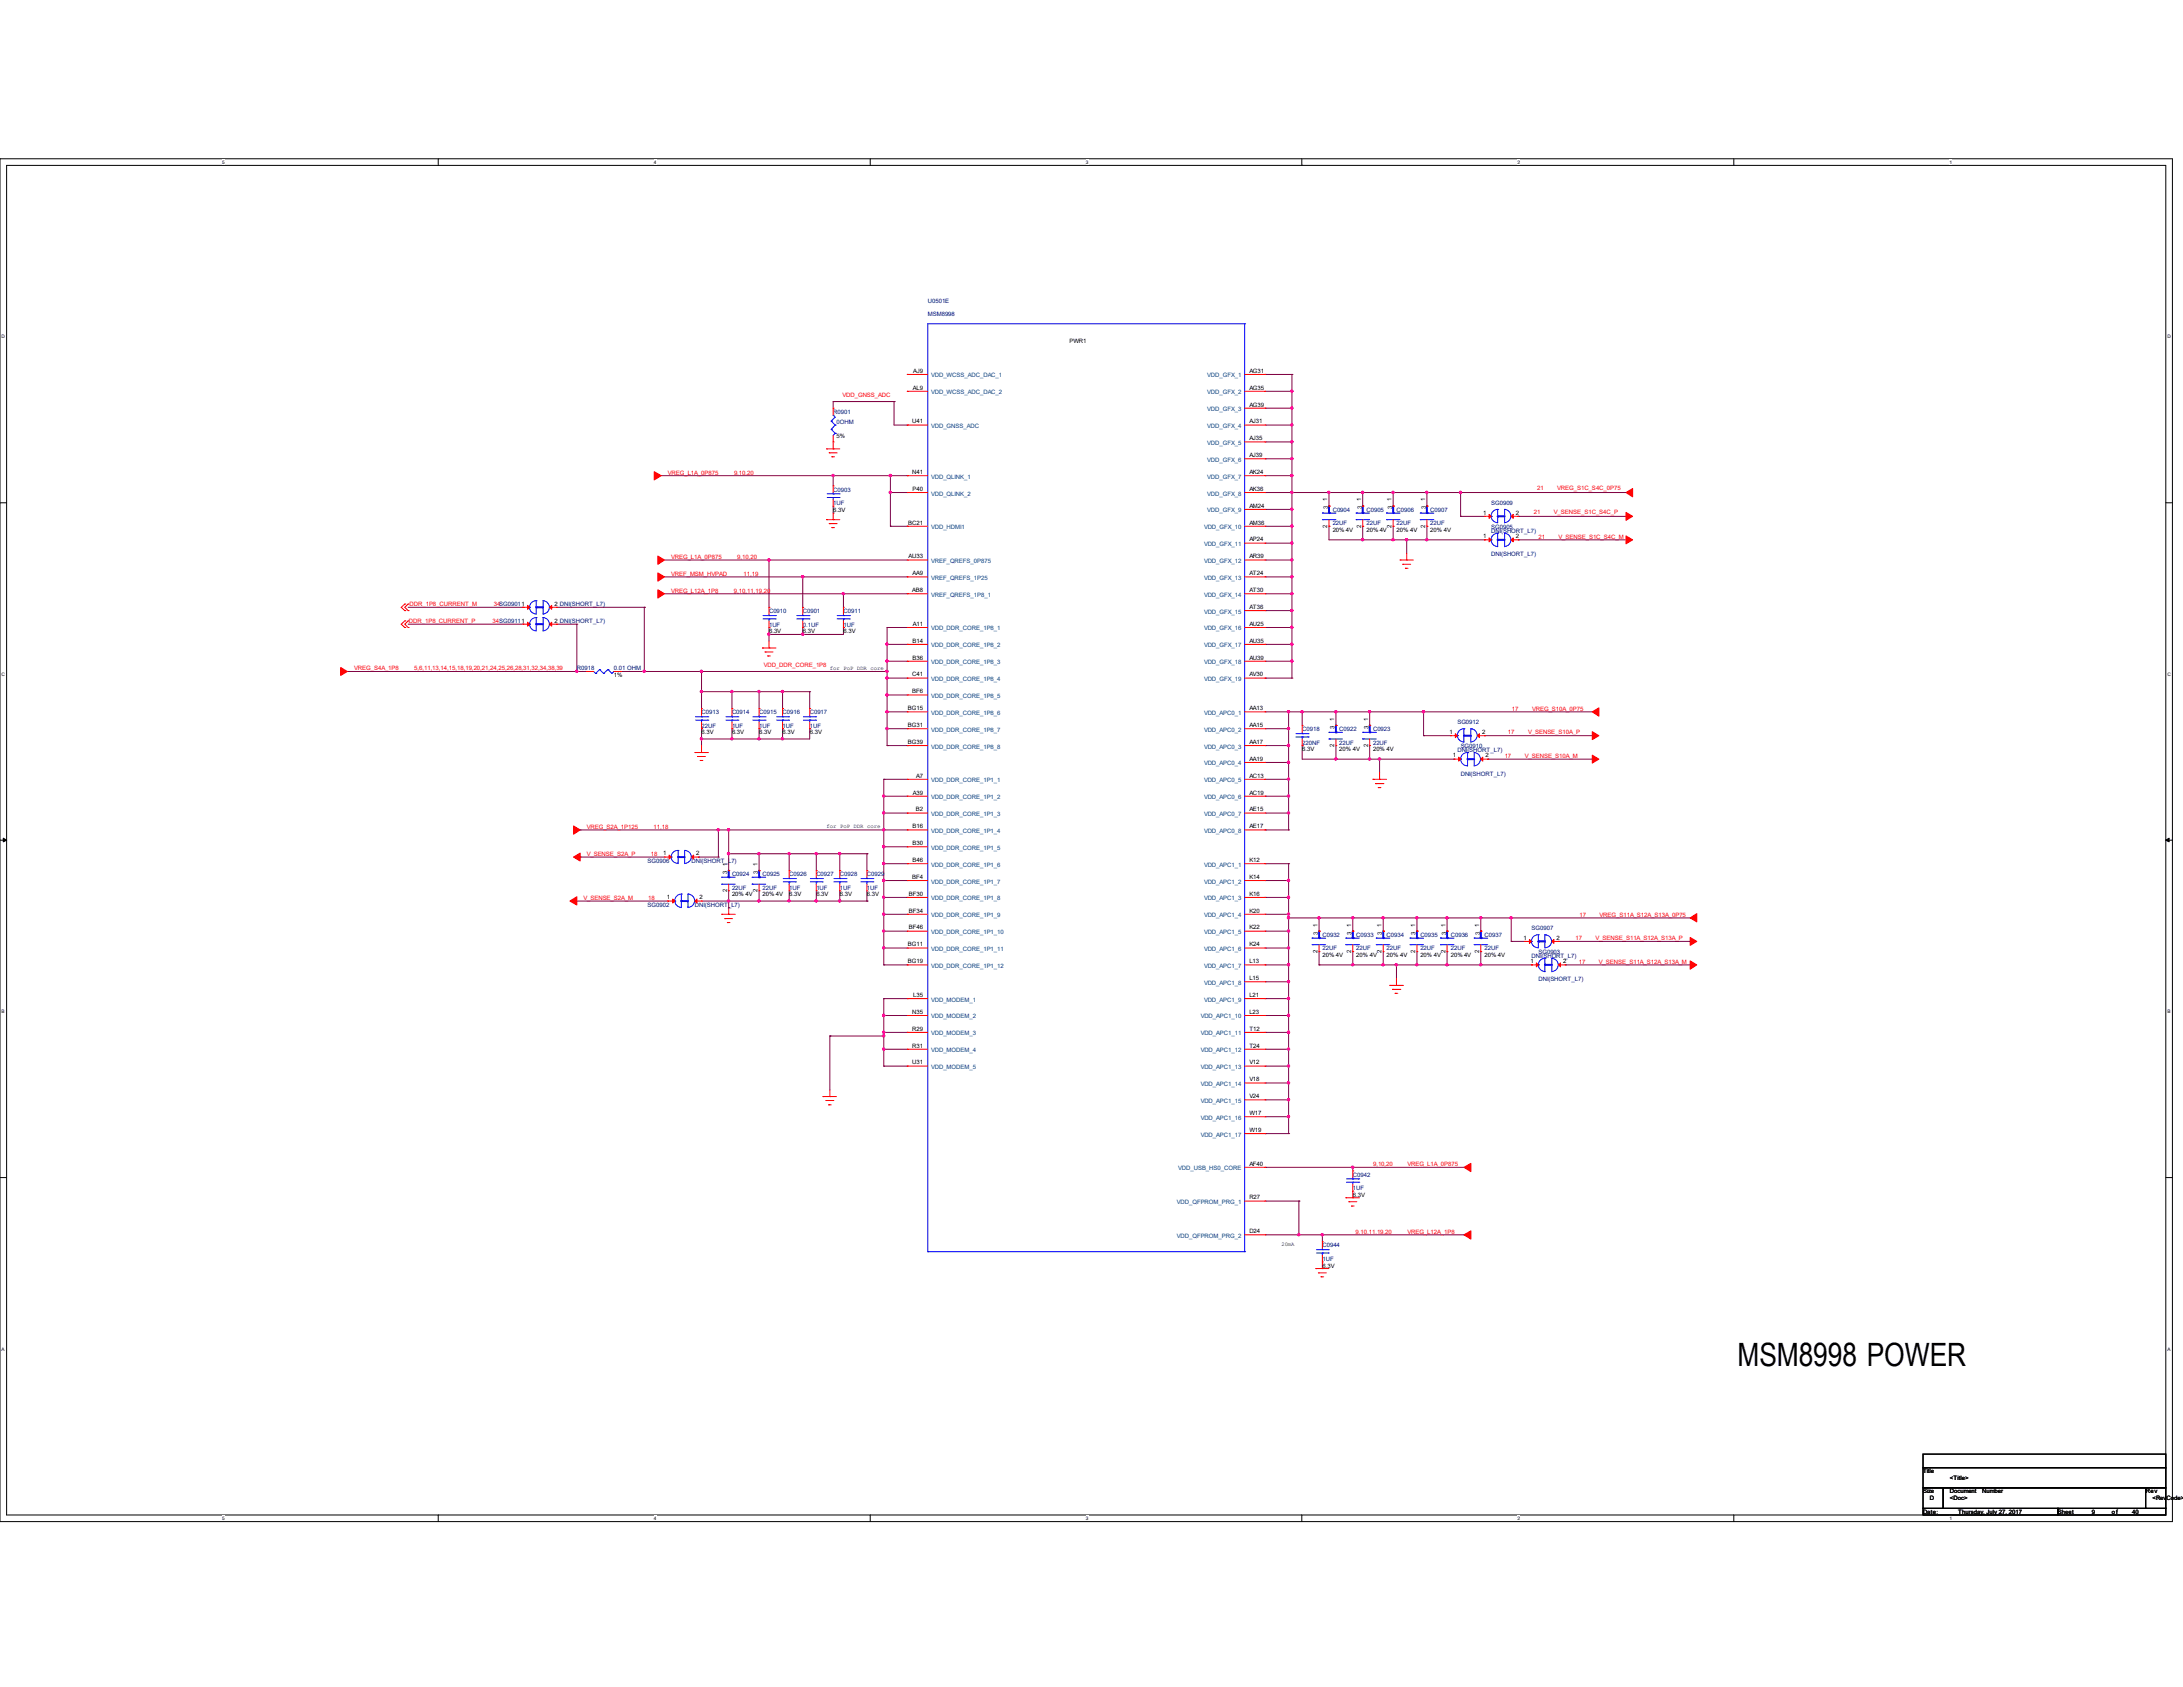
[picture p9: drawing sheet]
<svg xmlns="http://www.w3.org/2000/svg" width="279mm" height="216mm" viewBox="0 0 279 216" stroke-linecap="round" stroke-linejoin="round" font-family="sans-serif">
<defs><g id="words">
<text font-size="4.1" x="222.4" y="174.9">MSM8998 POWER</text>
<g font-size=".8" fill="#000080">
<text x="118.8" y="38.7">U0501E</text>
<text x="118.8" y="40.5">MSM8998</text>
<text x="106.6" y="53">R0901</text>
<text x="107.1" y="54.3">0OHM</text>
<text x="106.6" y="62.9">C0903</text>
<text x="106.6" y="64.6">1UF</text>
<text x="170.6" y="65.5">C0904</text>
<text x="174.9" y="65.5">C0905</text>
<text x="178.7" y="65.5">C0906</text>
<text x="183.1" y="65.5">C0907</text>
<text x="190.8" y="64.6">SG0909</text>
<text x="170.6" y="67.2">22UF</text>
<text x="174.9" y="67.2">22UF</text>
<text x="178.7" y="67.2">22UF</text>
<text x="183.1" y="67.2">22UF</text>
<text x="190.8" y="68.2">DNI(SHORT_L7)</text>
<text x="190.8" y="67.6">SG0905</text>
<text x="190.8" y="71.2">DNI(SHORT_L7)</text>
<text x="98.4" y="78.4">C0910</text>
<text x="98.4" y="80.2">1UF</text>
<text x="102.7" y="78.4">C0901</text>
<text x="102.7" y="80.2">0.1UF</text>
<text x="108" y="78.4">C0911</text>
<text x="108" y="80.2">1UF</text>
<text x="73.8" y="85.8">R0918</text>
<text x="78.6" y="85.8">0.01 OHM</text>
<text x="89.8" y="91.4">C0913</text>
<text x="89.8" y="93.1">22UF</text>
<text x="93.7" y="91.4">C0914</text>
<text x="93.7" y="93.1">1UF</text>
<text x="97.2" y="91.4">C0915</text>
<text x="97.2" y="93.1">1UF</text>
<text x="100.2" y="91.4">C0916</text>
<text x="100.2" y="93.1">1UF</text>
<text x="103.6" y="91.4">C0917</text>
<text x="103.6" y="93.1">1UF</text>
<text x="166.7" y="93.6">C0918</text>
<text x="166.7" y="95.3">220NF</text>
<text x="171.4" y="93.6">C0922</text>
<text x="171.4" y="95.3">22UF</text>
<text x="175.7" y="93.6">C0923</text>
<text x="175.7" y="95.3">22UF</text>
<text x="186.5" y="92.7">SG0912</text>
<text x="187" y="95.7">SG0910</text>
<text x="186.5" y="96.2">DNI(SHORT_L7)</text>
<text x="187" y="99.3">DNI(SHORT_L7)</text>
<text x="82.9" y="110.4">SG0906</text>
<text x="88.5" y="110.4">DNI(SHORT_L7)</text>
<text x="93.7" y="112.1">C0924</text>
<text x="93.7" y="113.9">22UF</text>
<text x="97.6" y="112.1">C0925</text>
<text x="97.6" y="113.9">22UF</text>
<text x="101" y="112.1">C0926</text>
<text x="101" y="113.9">1UF</text>
<text x="104.5" y="112.1">C0927</text>
<text x="104.5" y="113.9">1UF</text>
<text x="107.5" y="112.1">C0928</text>
<text x="107.5" y="113.9">1UF</text>
<text x="111" y="112.1">C0929</text>
<text x="111" y="113.9">1UF</text>
<text x="82.9" y="116">SG0902</text>
<text x="88.9" y="116">DNI(SHORT_L7)</text>
<text x="169.3" y="119.9">C0932</text>
<text x="173.6" y="119.9">C0933</text>
<text x="177.5" y="119.9">C0934</text>
<text x="181.8" y="119.9">C0935</text>
<text x="185.7" y="119.9">C0936</text>
<text x="190" y="119.9">C0937</text>
<text x="196" y="119">SG0907</text>
<text x="169.3" y="121.6">22UF</text>
<text x="173.6" y="121.6">22UF</text>
<text x="177.5" y="121.6">22UF</text>
<text x="181.8" y="121.6">22UF</text>
<text x="185.7" y="121.6">22UF</text>
<text x="190" y="121.6">22UF</text>
<text x="196" y="122.6">DNI(SHORT_L7)</text>
<text x="196.9" y="122">SG0903</text>
<text x="196.9" y="125.6">DNI(SHORT_L7)</text>
<text x="173.2" y="150.6">C0942</text>
<text x="173.2" y="152.3">1UF</text>
<text x="169.3" y="159.6">C0944</text>
<text x="169.3" y="161.4">1UF</text>
</g>
<g font-size=".8">
<text x="116.9" y="47.7">AJ9</text>
<text x="136.9" y="43.9">PWR1</text>
<text x="159.9" y="47.7">AG31</text>
<text x="116.8" y="49.9">AL9</text>
<text x="159.9" y="49.9">AG35</text>
<text x="159.9" y="52">AG39</text>
<text x="107.1" y="56">5%</text>
<text x="116.8" y="54.2">U41</text>
<text x="159.9" y="54.2">AJ31</text>
<text x="159.9" y="56.3">AJ35</text>
<text x="159.9" y="58.5">AJ39</text>
<text x="106.6" y="65.5">6.3V</text>
<text x="116.8" y="60.7">N41</text>
<text x="116.8" y="62.8">P40</text>
<text x="159.9" y="60.7">AK24</text>
<text x="159.9" y="62.8">AK36</text>
<text x="159.9" y="65">AM24</text>
<text x="169.9" y="64.2" transform="rotate(-90 169.9 64.2)">1</text>
<text x="170" y="65.2" transform="rotate(-90 170 65.2)">3</text>
<text x="174.2" y="64.2" transform="rotate(-90 174.2 64.2)">1</text>
<text x="174.3" y="65.2" transform="rotate(-90 174.3 65.2)">3</text>
<text x="178.1" y="64.2" transform="rotate(-90 178.1 64.2)">1</text>
<text x="178.2" y="65.2" transform="rotate(-90 178.2 65.2)">3</text>
<text x="182.4" y="64.2" transform="rotate(-90 182.4 64.2)">1</text>
<text x="182.5" y="65.2" transform="rotate(-90 182.5 65.2)">3</text>
<text x="189.8" y="65.9">1</text>
<text x="194" y="65.9">2</text>
<text x="116.3" y="67.1">BC21</text>
<text x="116.3" y="71.5">AU33</text>
<text x="159.9" y="67.1">AM36</text>
<text x="159.9" y="69.3">AP24</text>
<text x="159.9" y="71.5">AR39</text>
<text x="169.9" y="67.5" transform="rotate(-90 169.9 67.5)">2</text>
<text x="170.6" y="68.1">20% 4V</text>
<text x="174.2" y="67.5" transform="rotate(-90 174.2 67.5)">2</text>
<text x="174.9" y="68.1">20% 4V</text>
<text x="178.1" y="67.5" transform="rotate(-90 178.1 67.5)">2</text>
<text x="178.7" y="68.1">20% 4V</text>
<text x="182.4" y="67.5" transform="rotate(-90 182.4 67.5)">2</text>
<text x="183.1" y="68.1">20% 4V</text>
<text x="189.8" y="68.9">1</text>
<text x="194" y="68.9">2</text>
<text x="71" y="77.5">2 DNI(SHORT_L7)</text>
<text x="116.8" y="75.8">AB8</text>
<text x="116.8" y="73.6">AA9</text>
<text x="159.9" y="73.6">AT24</text>
<text x="159.9" y="75.8">AT30</text>
<text x="159.9" y="77.9">AT36</text>
<text x="71" y="79.7">2 DNI(SHORT_L7)</text>
<text x="98.4" y="81">6.3V</text>
<text x="102.7" y="81">6.3V</text>
<text x="108" y="81">6.3V</text>
<text x="116.8" y="82.3">B14</text>
<text x="116.8" y="80.1">A11</text>
<text x="159.9" y="80.1">AU25</text>
<text x="159.9" y="82.3">AU35</text>
<text x="78.6" y="86.7">1%</text>
<text x="116.8" y="86.6">C41</text>
<text x="116.8" y="88.7">BF6</text>
<text x="116.8" y="84.4">B36</text>
<text x="159.9" y="84.4">AU39</text>
<text x="159.9" y="86.6">AV30</text>
<text x="89.8" y="94">6.3V</text>
<text x="93.7" y="94">6.3V</text>
<text x="97.2" y="94">6.3V</text>
<text x="100.2" y="94">6.3V</text>
<text x="103.6" y="94">6.3V</text>
<text x="116.2" y="90.9">BG15</text>
<text x="116.2" y="93">BG31</text>
<text x="116.2" y="95.2">BG39</text>
<text x="159.9" y="90.9">AA13</text>
<text x="159.9" y="93">AA15</text>
<text x="159.9" y="95.2">AA17</text>
<text x="170.8" y="95.6" transform="rotate(-90 170.8 95.6)">2</text>
<text x="170.8" y="92.2" transform="rotate(-90 170.8 92.2)">1</text>
<text x="170.8" y="93.3" transform="rotate(-90 170.8 93.3)">3</text>
<text x="175.1" y="95.6" transform="rotate(-90 175.1 95.6)">2</text>
<text x="175.1" y="92.2" transform="rotate(-90 175.1 92.2)">1</text>
<text x="175.1" y="93.3" transform="rotate(-90 175.1 93.3)">3</text>
<text x="185.5" y="93.9">1</text>
<text x="189.7" y="93.9">2</text>
<text x="116.8" y="101.7">A39</text>
<text x="117.3" y="99.5">A7</text>
<text x="159.9" y="97.4">AA19</text>
<text x="159.9" y="99.5">AC13</text>
<text x="159.9" y="101.7">AC19</text>
<text x="166.7" y="96.1">6.3V</text>
<text x="171.4" y="96.1">20% 4V</text>
<text x="175.7" y="96.1">20% 4V</text>
<text x="185.9" y="96.9">1</text>
<text x="190.1" y="96.9">2</text>
<text x="116.8" y="106">B16</text>
<text x="117.2" y="103.8">B2</text>
<text x="159.9" y="103.8">AE15</text>
<text x="159.9" y="106">AE17</text>
<text x="84.9" y="109.5">1</text>
<text x="89.1" y="109.5">2</text>
<text x="93" y="110.8" transform="rotate(-90 93 110.8)">1</text>
<text x="93.1" y="111.9" transform="rotate(-90 93.1 111.9)">3</text>
<text x="96.9" y="110.8" transform="rotate(-90 96.9 110.8)">1</text>
<text x="97" y="111.9" transform="rotate(-90 97 111.9)">3</text>
<text x="116.8" y="112.5">BF4</text>
<text x="116.8" y="108.2">B30</text>
<text x="116.8" y="110.3">B46</text>
<text x="159.9" y="110.3">K12</text>
<text x="159.9" y="112.5">K14</text>
<text x="85.3" y="115.1">1</text>
<text x="89.5" y="115.1">2</text>
<text x="93" y="114.2" transform="rotate(-90 93 114.2)">2</text>
<text x="93.7" y="114.7">20% 4V</text>
<text x="96.9" y="114.2" transform="rotate(-90 96.9 114.2)">2</text>
<text x="97.6" y="114.7">20% 4V</text>
<text x="101" y="114.7">6.3V</text>
<text x="104.5" y="114.7">6.3V</text>
<text x="107.5" y="114.7">6.3V</text>
<text x="111" y="114.7">6.3V</text>
<text x="116.3" y="114.6">BF30</text>
<text x="116.3" y="116.8">BF34</text>
<text x="116.3" y="119">BF46</text>
<text x="159.9" y="114.6">K16</text>
<text x="159.9" y="116.8">K20</text>
<text x="159.9" y="119">K22</text>
<text x="168.6" y="118.6" transform="rotate(-90 168.6 118.6)">1</text>
<text x="168.7" y="119.6" transform="rotate(-90 168.7 119.6)">3</text>
<text x="172.9" y="118.6" transform="rotate(-90 172.9 118.6)">1</text>
<text x="173" y="119.6" transform="rotate(-90 173 119.6)">3</text>
<text x="176.8" y="118.6" transform="rotate(-90 176.8 118.6)">1</text>
<text x="176.9" y="119.6" transform="rotate(-90 176.9 119.6)">3</text>
<text x="181.1" y="118.6" transform="rotate(-90 181.1 118.6)">1</text>
<text x="181.2" y="119.6" transform="rotate(-90 181.2 119.6)">3</text>
<text x="185" y="118.6" transform="rotate(-90 185 118.6)">1</text>
<text x="185.1" y="119.6" transform="rotate(-90 185.1 119.6)">3</text>
<text x="189.3" y="118.6" transform="rotate(-90 189.3 118.6)">1</text>
<text x="189.4" y="119.6" transform="rotate(-90 189.4 119.6)">3</text>
<text x="116.2" y="121.1">BG11</text>
<text x="116.2" y="123.3">BG19</text>
<text x="159.9" y="121.1">K24</text>
<text x="159.9" y="123.3">L13</text>
<text x="159.9" y="125.4">L15</text>
<text x="168.6" y="121.9" transform="rotate(-90 168.6 121.9)">2</text>
<text x="169.3" y="122.5">20% 4V</text>
<text x="172.9" y="121.9" transform="rotate(-90 172.9 121.9)">2</text>
<text x="173.6" y="122.5">20% 4V</text>
<text x="176.8" y="121.9" transform="rotate(-90 176.8 121.9)">2</text>
<text x="177.5" y="122.5">20% 4V</text>
<text x="181.1" y="121.9" transform="rotate(-90 181.1 121.9)">2</text>
<text x="181.8" y="122.5">20% 4V</text>
<text x="185" y="121.9" transform="rotate(-90 185 121.9)">2</text>
<text x="185.7" y="122.5">20% 4V</text>
<text x="189.3" y="121.9" transform="rotate(-90 189.3 121.9)">2</text>
<text x="190" y="122.5">20% 4V</text>
<text x="195" y="120.3">1</text>
<text x="195.9" y="123.3">1</text>
<text x="199.2" y="120.3">2</text>
<text x="200.1" y="123.3">2</text>
<text x="116.8" y="129.8">N35</text>
<text x="116.8" y="131.9">R29</text>
<text x="116.9" y="127.6">L35</text>
<text x="159.9" y="127.6">L21</text>
<text x="159.9" y="129.8">L23</text>
<text x="159.9" y="131.9">T12</text>
<text x="116.8" y="134.1">R31</text>
<text x="116.8" y="136.2">U31</text>
<text x="159.9" y="134.1">T24</text>
<text x="159.9" y="136.2">V12</text>
<text x="159.9" y="138.4">V18</text>
<text x="159.9" y="140.5">V24</text>
<text x="159.9" y="142.7">W17</text>
<text x="159.9" y="144.9">W19</text>
<text x="159.9" y="149.2">AF40</text>
<text x="159.9" y="153.5">R27</text>
<text x="173.2" y="153.2">6.3V</text>
<text x="159.9" y="157.8">D24</text>
<text x="169.3" y="162.2">6.3V</text>
<text x="246.1" y="188.6">Title</text>
<text x="246.1" y="191.1">Size</text>
<text x="249.6" y="191.1">Document</text>
<text x="249.6" y="189.4">&lt;Title&gt;</text>
<text x="253.7" y="191.1">Number</text>
<text x="274.6" y="191.1">Rev</text>
<text x="246.1" y="193.8">Date:</text>
<text x="247" y="192">D</text>
<text x="249.6" y="192">&lt;Doc&gt;</text>
<text x="250.6" y="193.8">Thursday, July 27, 2017</text>
<text x="263.4" y="193.8">Sheet</text>
<text x="267.7" y="193.8">9</text>
<text x="270.3" y="193.8">of</text>
<text x="272.9" y="193.8">40</text>
<text x="275.5" y="192">&lt;RevCode&gt;</text>
</g>
<g font-size=".8" fill="#f00">
<text x="107.8" y="50.8">VDD_GNSS_ADC</text>
<text x="85.5" y="60.7">VREG_L1A_0P875</text>
<text x="93.9" y="60.7">9,10,20</text>
<text x="196.3" y="65.7">21</text>
<text x="196.7" y="62.7">21</text>
<text x="198.9" y="65.7">V_SENSE_S1C_S4C_P</text>
<text x="199.3" y="62.7">VREG_S1C_S4C_0P75</text>
<text x="85.9" y="71.5">VREG_L1A_0P875</text>
<text x="94.4" y="71.5">9,10,20</text>
<text x="196.9" y="69">21</text>
<text x="199.5" y="69">V_SENSE_S1C_S4C_M</text>
<text x="52.4" y="77.5">DDR_1P8_CURRENT_M</text>
<text x="63.2" y="77.5">34SG09011</text>
<text x="85.9" y="73.7">VREF_MSM_HVPAD</text>
<text x="85.9" y="75.9">VREG_L12A_1P8</text>
<text x="93.9" y="75.9">9,10,11,19,20</text>
<text x="95.2" y="73.7">11,19</text>
<text x="52.3" y="79.7">DDR_1P8_CURRENT_P</text>
<text x="63" y="79.7">34SG09111</text>
<text x="45.3" y="85.8">VREG_S4A_1P8</text>
<text x="53" y="85.8">5,6,11,13,14,15,18,19,20,21,24,25,26,28,31,32,34,38,39</text>
<text x="97.8" y="85.3">VDD_DDR_CORE_1P8</text>
<text x="193" y="94">17</text>
<text x="193.5" y="91">17</text>
<text x="195.6" y="94">V_SENSE_S10A_P</text>
<text x="196.1" y="91">VREG_S10A_0P75</text>
<text x="192.6" y="97">17</text>
<text x="195.2" y="97">V_SENSE_S10A_M</text>
<text x="75.1" y="106.1">VREG_S2A_1P125</text>
<text x="83.7" y="106.1">11,18</text>
<text x="75.1" y="109.6">V_SENSE_S2A_P</text>
<text x="83.3" y="109.6">18</text>
<text x="74.7" y="115.1">V_SENSE_S2A_M</text>
<text x="83" y="115.1">18</text>
<text x="202.2" y="117.3">17</text>
<text x="204.7" y="117.3">VREG_S11A_S12A_S13A_0P75</text>
<text x="201.6" y="120.4">17</text>
<text x="202.1" y="123.4">17</text>
<text x="204.2" y="120.4">V_SENSE_S11A_S12A_S13A_P</text>
<text x="204.6" y="123.4">V_SENSE_S11A_S12A_S13A_M</text>
<text x="175.7" y="149.3">9,10,20</text>
<text x="180.1" y="149.3">VREG_L1A_0P875</text>
<text x="173.5" y="157.9">9,10,11,19,20</text>
<text x="180.1" y="157.9">VREG_L12A_1P8</text>
</g>
<g font-size=".8" fill="#004080">
<text x="119.2" y="48.3">VDD_WCSS_ADC_DAC_1</text>
<text x="119.2" y="50.5">VDD_WCSS_ADC_DAC_2</text>
<text x="154.5" y="48.3">VDD_GFX_1</text>
<text x="154.5" y="50.5">VDD_GFX_2</text>
<text x="154.5" y="52.6">VDD_GFX_3</text>
<text x="119.2" y="54.8">VDD_GNSS_ADC</text>
<text x="154.5" y="54.8">VDD_GFX_4</text>
<text x="154.5" y="56.9">VDD_GFX_5</text>
<text x="154.5" y="59.1">VDD_GFX_6</text>
<text x="119.2" y="61.3">VDD_QLINK_1</text>
<text x="119.2" y="63.4">VDD_QLINK_2</text>
<text x="154.5" y="61.3">VDD_GFX_7</text>
<text x="154.5" y="63.4">VDD_GFX_8</text>
<text x="154.5" y="65.6">VDD_GFX_9</text>
<text x="119.2" y="67.7">VDD_HDMI1</text>
<text x="154.1" y="67.7">VDD_GFX_10</text>
<text x="154.1" y="69.9">VDD_GFX_11</text>
<text x="119.2" y="72.1">VREF_QREFS_0P875</text>
<text x="119.2" y="74.2">VREF_QREFS_1P25</text>
<text x="119.2" y="76.4">VREF_QREFS_1P8_1</text>
<text x="154.1" y="72.1">VDD_GFX_12</text>
<text x="154.1" y="74.2">VDD_GFX_13</text>
<text x="154.1" y="76.4">VDD_GFX_14</text>
<text x="119.2" y="80.7">VDD_DDR_CORE_1P8_1</text>
<text x="119.2" y="82.8">VDD_DDR_CORE_1P8_2</text>
<text x="154.1" y="78.5">VDD_GFX_15</text>
<text x="154.1" y="80.7">VDD_GFX_16</text>
<text x="154.1" y="82.8">VDD_GFX_17</text>
<text x="119.2" y="85">VDD_DDR_CORE_1P8_3</text>
<text x="119.2" y="87.2">VDD_DDR_CORE_1P8_4</text>
<text x="119.2" y="89.3">VDD_DDR_CORE_1P8_5</text>
<text x="154.1" y="85">VDD_GFX_18</text>
<text x="154.1" y="87.2">VDD_GFX_19</text>
<text x="119.2" y="91.5">VDD_DDR_CORE_1P8_6</text>
<text x="119.2" y="93.6">VDD_DDR_CORE_1P8_7</text>
<text x="119.2" y="95.8">VDD_DDR_CORE_1P8_8</text>
<text x="154.1" y="91.5">VDD_APC0_1</text>
<text x="154.1" y="93.6">VDD_APC0_2</text>
<text x="154.1" y="95.8">VDD_APC0_3</text>
<text x="119.2" y="100.1">VDD_DDR_CORE_1P1_1</text>
<text x="154.1" y="98">VDD_APC0_4</text>
<text x="154.1" y="100.1">VDD_APC0_5</text>
<text x="119.2" y="102.3">VDD_DDR_CORE_1P1_2</text>
<text x="119.2" y="104.4">VDD_DDR_CORE_1P1_3</text>
<text x="119.2" y="106.6">VDD_DDR_CORE_1P1_4</text>
<text x="154.1" y="102.3">VDD_APC0_6</text>
<text x="154.1" y="104.4">VDD_APC0_7</text>
<text x="154.1" y="106.6">VDD_APC0_8</text>
<text x="119.2" y="108.8">VDD_DDR_CORE_1P1_5</text>
<text x="119.2" y="110.9">VDD_DDR_CORE_1P1_6</text>
<text x="119.2" y="113.1">VDD_DDR_CORE_1P1_7</text>
<text x="154.1" y="110.9">VDD_APC1_1</text>
<text x="154.1" y="113.1">VDD_APC1_2</text>
<text x="119.2" y="115.2">VDD_DDR_CORE_1P1_8</text>
<text x="119.2" y="117.4">VDD_DDR_CORE_1P1_9</text>
<text x="119.2" y="119.5">VDD_DDR_CORE_1P1_10</text>
<text x="154.1" y="115.2">VDD_APC1_3</text>
<text x="154.1" y="117.4">VDD_APC1_4</text>
<text x="154.1" y="119.5">VDD_APC1_5</text>
<text x="119.2" y="121.7">VDD_DDR_CORE_1P1_11</text>
<text x="119.2" y="123.9">VDD_DDR_CORE_1P1_12</text>
<text x="154.1" y="121.7">VDD_APC1_6</text>
<text x="154.1" y="123.9">VDD_APC1_7</text>
<text x="119.2" y="128.2">VDD_MODEM_1</text>
<text x="119.2" y="130.3">VDD_MODEM_2</text>
<text x="153.7" y="130.3">VDD_APC1_10</text>
<text x="154.1" y="126">VDD_APC1_8</text>
<text x="154.1" y="128.2">VDD_APC1_9</text>
<text x="119.2" y="132.5">VDD_MODEM_3</text>
<text x="119.2" y="134.7">VDD_MODEM_4</text>
<text x="119.2" y="136.8">VDD_MODEM_5</text>
<text x="153.7" y="132.5">VDD_APC1_11</text>
<text x="153.7" y="134.7">VDD_APC1_12</text>
<text x="153.7" y="136.8">VDD_APC1_13</text>
<text x="153.7" y="139">VDD_APC1_14</text>
<text x="153.7" y="141.1">VDD_APC1_15</text>
<text x="153.7" y="143.3">VDD_APC1_16</text>
<text x="150.8" y="149.8">VDD_USB_HS0_CORE</text>
<text x="153.7" y="145.5">VDD_APC1_17</text>
<text x="150.6" y="154.1">VDD_QFPROM_PRG_1</text>
<text x="150.6" y="158.4">VDD_QFPROM_PRG_2</text>
</g>
<g font-size=".7">
<text x="106.2" y="85.7">for PoP DDR core</text>
<text x="105.8" y="106">for PoP DDR core</text>
<text x="164" y="159.5">20mA</text>
</g>
<g font-size=".6">
<text x="28.4" y="21">5</text>
<text x="83.7" y="21">4</text>
<text x="139" y="21">3</text>
<text x="194.2" y="21">2</text>
<text x="249.5" y="21">1</text>
<text x=".2" y="43.3">D</text>
<text x="277.4" y="43.3">D</text>
<text x=".2" y="86.5">C</text>
<text x="277.4" y="86.5">C</text>
<text x=".2" y="129.7">B</text>
<text x="277.4" y="129.7">B</text>
<text x=".2" y="172.8">A</text>
<text x="277.4" y="172.8">A</text>
<text x="28.4" y="194.5">5</text>
<text x="83.7" y="194.5">4</text>
<text x="139" y="194.5">3</text>
<text x="194.2" y="194.5">2</text>
<text x="249.5" y="194.5">1</text>
</g>
</g></defs>
<path d="M0 20.3h278v174.4h-278zM.8 21.2h276.4v172.7h-276.4z" fill="none" stroke="#000" stroke-width=".13"/>
<g fill="#fff">
<path d="M28.4 20.4h.3v.7h-.3z"/>
<path d="M28.4 194h.3v.6h-.3z"/>
</g>
<path d="M56.1 20.3v.9M56.1 193.9v.8" fill="none" stroke="#000" stroke-width=".13"/>
<g fill="#fff">
<path d="M83.7 20.4h.3v.7h-.3z"/>
<path d="M83.7 194h.3v.6h-.3z"/>
</g>
<path d="M111.4 20.3v.9M111.4 193.9v.8" fill="none" stroke="#000" stroke-width=".13"/>
<g fill="#fff">
<path d="M139 20.4h.3v.7h-.3z"/>
<path d="M139 194h.3v.6h-.3z"/>
</g>
<path d="M166.6 20.3v.9M166.6 193.9v.8" fill="none" stroke="#000" stroke-width=".13"/>
<g fill="#fff">
<path d="M194.2 20.4h.3v.7h-.3z"/>
<path d="M194.2 194h.3v.6h-.3z"/>
</g>
<path d="M221.9 20.3v.9M221.9 193.9v.8" fill="none" stroke="#000" stroke-width=".13"/>
<g fill="#fff">
<path d="M249.5 20.4h.3v.7h-.3z"/>
<path d="M249.5 194h.3v.6h-.3z"/>
<path d="M.2 42.8h.4v.6h-.4z"/>
<path d="M277.4 42.8h.4v.6h-.4z"/>
<path d="M.2 85.9h.4v.7h-.4z"/>
<path d="M277.4 85.9h.4v.7h-.4z"/>
</g>
<path d="M0 64.3h.8M277.2 64.3h.8" fill="none" stroke="#000" stroke-width=".13"/>
<g fill="#fff">
<path d="M.2 129.1h.4v.7h-.4z"/>
<path d="M277.4 129.1h.4v.7h-.4z"/>
</g>
<path d="M0 107.5h.8M277.2 107.5h.8" fill="none" stroke="#000" stroke-width=".13"/>
<path d="M.4 107.3l.4 .2-.4 .2zM277.2 107.5l.4-.2v.4z" fill="#000" stroke="#000" stroke-width=".13"/>
<g fill="#fff">
<path d="M.2 172.3h.4v.7h-.4z"/>
<path d="M277.4 172.3h.4v.7h-.4z"/>
</g>
<path d="M0 150.7h.8M277.2 150.7h.8M246.1 186.1h31.1v1.7h-31.1zM246.1 187.8h31.1v2.6h-31.1zM246.1 190.4h2.6v2.6h-2.6zM246.1 193h17.3v.9h-17.3zM248.7 190.4h25.9v2.6h-25.9zM263.4 193h13.8v.9h-13.8zM274.6 190.4h2.6v2.6h-2.6z" fill="none" stroke="#000" stroke-width=".13"/>
<g fill="none" stroke="#800040" stroke-width=".13">
<path d="M106.6 51.4h.1M106.6 51.4v.8M106.6 51.4h7.8M114.4 51.4h.1M114.4 51.4v3h1.7M116.1 54.4h.1M161.9 54.4h3.5M161.9 47.9h3.5M161.9 50.1h3.5M161.9 52.2h3.5M161.9 56.6h3.5M161.9 58.7h3.5"/>
<path d="M165.4 47.9h.1M165.4 50.1h.1M165.4 52.2h.1M165.4 54.4h.1M165.4 56.6h.1M165.4 58.7h.1M165.4 47.9v38.9M52.2 77.7h14.7M52.2 79.9h14.7M66.9 77.7h.1M66.9 79.9h.1M71.2 77.7h11.3"/>
<path d="M71.2 79.9h2.6M73.8 79.9h.1M73.8 79.9v6M82.5 77.7h.1M82.5 77.7v8.2M84.6 60.9h31.5M85 71.7h31.1M85 73.8h31.1M85 76h31.1M98.4 71.7h.1M98.4 71.7v6M102.7 73.8h.1"/>
<path d="M102.7 73.8v3.9M106.6 60.9h.1M106.6 65.7h.1M106.6 60.9v1.3M106.6 64.8v.9M107.9 76h.1M107.9 76v1.7M114 63h.1M114 67.4h.1M114 60.9h.1M114 60.9v6.5M114 67.4h2.1"/>
<path d="M114 63h2.1M116.1 67.4h.1M116.1 60.9h.1M161.9 60.9h3.5M161.9 67.4h3.5M161.9 63h46.2M161.9 71.7h3.5M161.9 73.8h3.5M161.9 76h3.5M161.9 65.2h3.5M161.9 69.5h3.5M161.9 78.1h3.5"/>
<path d="M165.4 65.2h.1M165.4 60.9h.1M165.4 63h.1M165.4 67.4h.1M165.4 69.5h.1M165.4 71.7h.1M165.4 73.8h.1M165.4 76h.1M165.4 78.1h.1M170.1 63h.1M170.1 67.4h.1M170.1 67.4v1.7h19.9"/>
<path d="M170.1 63v1.8M174.4 69.1h.1M174.4 67.4h.1M174.4 63h.1M174.4 63v1.8M174.4 67.4v1.7M178.3 69.1h.1M178.3 67.4h.1M178.3 63h.1M178.3 63v1.8M178.3 67.4v1.7M180 69.1h.1"/>
<path d="M180 69.1v1.7M182.6 69.1h.1M182.6 67.4h.1M182.6 63h.1M182.6 63v1.8M182.6 67.4v1.7M186.9 63h.1M186.9 66.1h.1M186.9 63v3.1M186.9 66.1h3.1M190 69.1h.1M194.3 66.1h.1"/>
<path d="M194.3 69.1h.1M194.3 69.1h13.8M194.3 66.1h13.8M44.4 85.9h.1M44.4 85.9h30.7M73.8 85.9h.1M75.1 85.9h.1M79.4 85.9h34.1M82.5 85.9h.1M89.8 88.5h.1M89.8 94.6h.1M89.8 93.3h.1"/>
<path d="M89.8 85.9v4.8M89.8 93.3v2.1M89.8 88.5h13.8M93.7 88.5h.1M93.7 93.3h.1M93.7 94.6h.1M93.7 88.5v2.2M93.7 93.3v1.3M97.2 88.5h.1M97.2 93.3h.1M97.2 94.6h.1M97.2 88.5v2.2"/>
<path d="M97.2 93.3v1.3M98.4 80.3h.1M98.4 81.2h.1M98.4 80.3v1.7M100.2 88.5h.1M100.2 93.3h.1M100.2 94.6h.1M100.2 88.5v2.2M100.2 93.3v1.3M102.7 80.3h.1M102.7 81.2h.1M102.7 80.3v.9"/>
<path d="M103.6 88.5h.1M103.6 93.3h.1M103.6 88.5v2.2M103.6 93.3v1.3h-13.8M107.9 80.3h.1M107.9 80.3v.9h-9.5M113.1 99.7h.1M113.1 99.7h3M113.1 99.7v23.8M113.5 80.3h.1M113.5 82.5h.1M113.5 86.8h.1"/>
<path d="M113.5 85.9h.1M113.5 84.6h.1M113.5 88.9h.1M113.5 91.1h.1M113.5 93.3h.1M113.5 95.4h.1M113.5 80.3h2.6M113.5 80.3v15.1M113.5 95.4h2.6M113.5 82.5h2.6M113.5 84.6h2.6M113.5 91.1h2.6"/>
<path d="M113.5 93.3h2.6M113.5 86.8h2.6M113.5 88.9h2.6M116.1 95.4h.1M161.9 86.8h.1M161.9 80.3h3.5M161.9 95.4h3M161.9 99.7h3M161.9 82.5h3.5M161.9 84.6h3.5M161.9 91.1h41.9M161.9 93.3h3"/>
<path d="M161.9 97.6h3M161.9 86.8h3.5M164.9 91.1h.1M164.9 93.3h.1M164.9 95.4h.1M164.9 97.6h.1M164.9 99.7h.1M164.9 91.1v15.1M165.4 80.3h.1M165.4 82.5h.1M165.4 84.6h.1M165.4 86.8h.1"/>
<path d="M166.7 91.1h.1M166.7 95.4h.1M166.7 95.4v1.8h19.4M166.7 91.1v1.7M171 91.1h.1M171 97.2h.1M171 91.1v1.7M171 95.4v1.8M175.3 91.1h.1M175.3 97.2h.1M175.3 91.1v1.7M175.3 95.4v1.8"/>
<path d="M176.6 97.2h.1M176.6 97.2v1.7M182.2 91.1h.1M182.2 94.1h.1M182.2 91.1v3M182.2 94.1h3.5M186.1 97.2h.1M190 94.1h.1M190 94.1h13.8M190.4 97.2h.1M190.4 97.2h13.4M73.8 115.3h11.7"/>
<path d="M74.3 106.2h.1M74.3 109.7h.1M74.3 106.2h41.8M74.3 109.7h10.7M85.5 115.3h.1M89.4 109.7h.1M89.4 109.7h2.5M89.8 115.3h21.2M91.9 109.7h.1M91.9 106.2v3.5M93.3 109.3h.1M93.3 111.4h.1"/>
<path d="M93.3 115.3h.1M93.3 116.2h.1M93.3 106.2h.1M93.3 106.2v5.2M93.3 114v2.2M93.3 109.3h17.7M97.2 109.3h.1M97.2 115.3h.1M97.2 109.3v2.1M97.2 114v1.3M101 109.3h.1M101 115.3h.1"/>
<path d="M101 109.3v2.1M101 114v1.3M104.5 109.3h.1M104.5 115.3h.1M104.5 109.3v2.1M104.5 114v1.3M107.5 109.3h.1M107.5 115.3h.1M107.5 109.3v2.1M107.5 114v1.3M111 109.3h.1M111 115.3h.1"/>
<path d="M111 109.3v2.1M111 114v1.3M113.1 101.9h.1M113.1 108.4h.1M113.1 104.1h.1M113.1 106.2h.1M113.1 110.5h.1M113.1 112.7h.1M113.1 114.9h.1M113.1 117h.1M113.1 119.2h.1M113.1 104.1h3"/>
<path d="M113.1 101.9h3M113.1 108.4h3M113.1 110.5h3M113.1 112.7h3M113.1 114.9h3M113.1 117h3M113.1 119.2h3M161.9 106.2h.1M161.9 106.2h3M161.9 104.1h3M161.9 101.9h3M161.9 110.5h3"/>
<path d="M161.9 112.7h3M161.9 114.9h3M161.9 117h3M161.9 119.2h3M164.9 101.9h.1M164.9 104.1h.1M164.9 110.5h.1M164.9 112.7h.1M164.9 114.9h.1M164.9 117h.1M164.9 117.5h.1M164.9 119.2h.1"/>
<path d="M164.9 106.2h.1M164.9 110.5v34.6M164.9 117.5h51.4M168.8 117.5h.1M168.8 117.5v1.7M173.1 117.5h.1M173.1 117.5v1.7M177 117.5h.1M177 117.5v1.7M181.4 117.5h.1M181.4 117.5v1.7M185.2 117.5h.1"/>
<path d="M185.2 117.5v1.7M189.5 117.5h.1M189.5 117.5v1.7M193.4 117.5h.1M193.4 117.5v3M106.2 132.6h.1M106.2 132.6v6.9M106.2 132.6h6.9M113.1 121.3h.1M113.1 123.5h.1M113.1 127.8h.1M113.1 130h.1"/>
<path d="M113.1 132.6h.1M113.1 134.3h.1M113.1 136.4h.1M113.1 132.1h.1M113.1 127.8v8.6M113.1 123.5h3M113.1 121.3h3M113.1 127.8h3M113.1 136.4h3M113.1 134.3h3M113.1 132.1h3M113.1 130h3"/>
<path d="M116.1 123.5h.1M116.1 136.4h.1M161.9 123.5h3M161.9 121.3h3M161.9 127.8h3M161.9 136.4h3M161.9 134.3h3M161.9 132.1h3M161.9 130h3M161.9 125.6h3M161.9 138.6h3M164.9 121.3h.1"/>
<path d="M164.9 123.5h.1M164.9 125.6h.1M164.9 127.8h.1M164.9 130h.1M164.9 132.1h.1M164.9 134.3h.1M164.9 136.4h.1M164.9 138.6h.1M168.8 123.5h.1M168.8 123.5h27.2M168.8 121.8v1.7M173.1 123.5h.1"/>
<path d="M173.1 121.8v1.7M177 123.5h.1M177 121.8v1.7M178.7 123.5h.1M178.7 123.5v1.7M181.4 123.5h.1M181.4 121.8v1.7M185.2 123.5h.1M185.2 121.8v1.7M189.5 123.5h.1M189.5 121.8v1.7M193.4 120.5h.1"/>
<path d="M193.4 120.5h1.8M196 123.5h.1M199.5 120.5h.1M199.5 120.5h16.8M200.3 123.5h.1M200.3 123.5h16M161.9 145.1h.1M161.9 158h25.5M161.9 149.4h25.5M161.9 153.7h4.3M161.9 145.1h3M161.9 140.8h3"/>
<path d="M161.9 142.9h3M164.9 140.8h.1M164.9 142.9h.1M164.9 145.1h.1M166.2 153.7h.1M166.2 158h.1M166.2 153.7v4.3M169.2 158h.1M169.2 158v.9M173.1 149.4h.1M173.1 149.4v.5M187.4 158h.1"/>
</g>
<g fill="#f0f" stroke="#f0f" stroke-width=".13">
<circle cx="106.6" cy="60.9" r=".15"/>
<circle cx="113.9" cy="63" r=".15"/>
<circle cx="113.9" cy="60.9" r=".15"/>
<circle cx="98.4" cy="81.2" r=".15"/>
<circle cx="98.4" cy="71.6" r=".15"/>
<circle cx="107.9" cy="76" r=".15"/>
<circle cx="102.7" cy="73.8" r=".15"/>
<circle cx="102.7" cy="81.2" r=".15"/>
<circle cx="113.5" cy="82.4" r=".15"/>
<circle cx="113.5" cy="86.8" r=".15"/>
<circle cx="89.8" cy="88.5" r=".15"/>
<circle cx="89.8" cy="85.9" r=".15"/>
<circle cx="113.5" cy="85.9" r=".15"/>
<circle cx="97.1" cy="88.5" r=".15"/>
<circle cx="93.7" cy="88.5" r=".15"/>
<circle cx="100.1" cy="88.5" r=".15"/>
<circle cx="89.8" cy="94.6" r=".15"/>
<circle cx="97.1" cy="94.6" r=".15"/>
<circle cx="93.7" cy="94.6" r=".15"/>
<circle cx="100.1" cy="94.6" r=".15"/>
<circle cx="93.2" cy="106.2" r=".15"/>
<circle cx="93.2" cy="109.2" r=".15"/>
<circle cx="97.1" cy="109.2" r=".15"/>
<circle cx="101" cy="109.2" r=".15"/>
<circle cx="104.5" cy="109.2" r=".15"/>
<circle cx="107.5" cy="109.2" r=".15"/>
<circle cx="93.2" cy="115.3" r=".15"/>
<circle cx="97.1" cy="115.3" r=".15"/>
<circle cx="101" cy="115.3" r=".15"/>
<circle cx="104.5" cy="115.3" r=".15"/>
<circle cx="107.5" cy="115.3" r=".15"/>
<circle cx="113.1" cy="106.2" r=".15"/>
<circle cx="113.1" cy="108.4" r=".15"/>
<circle cx="113.1" cy="104" r=".15"/>
<circle cx="113.1" cy="101.9" r=".15"/>
<circle cx="113.1" cy="110.5" r=".15"/>
<circle cx="113.1" cy="112.7" r=".15"/>
<circle cx="113.1" cy="114.8" r=".15"/>
<circle cx="113.1" cy="117" r=".15"/>
<circle cx="113.1" cy="119.1" r=".15"/>
<circle cx="113.1" cy="121.3" r=".15"/>
<circle cx="113.1" cy="134.3" r=".15"/>
<circle cx="113.1" cy="129.9" r=".15"/>
<circle cx="113.1" cy="132.1" r=".15"/>
<circle cx="91.9" cy="106.2" r=".15"/>
<circle cx="165.3" cy="50.1" r=".15"/>
<circle cx="165.3" cy="63" r=".15"/>
<circle cx="165.3" cy="65.2" r=".15"/>
<circle cx="180" cy="69.1" r=".15"/>
<circle cx="165.3" cy="52.2" r=".15"/>
<circle cx="165.3" cy="54.4" r=".15"/>
<circle cx="165.3" cy="56.5" r=".15"/>
<circle cx="165.3" cy="58.7" r=".15"/>
<circle cx="165.3" cy="60.9" r=".15"/>
<circle cx="165.3" cy="67.3" r=".15"/>
<circle cx="165.3" cy="69.5" r=".15"/>
<circle cx="165.3" cy="71.6" r=".15"/>
<circle cx="165.3" cy="73.8" r=".15"/>
<circle cx="165.3" cy="76" r=".15"/>
<circle cx="165.3" cy="78.1" r=".15"/>
<circle cx="165.3" cy="80.3" r=".15"/>
<circle cx="165.3" cy="82.4" r=".15"/>
<circle cx="186.9" cy="63" r=".15"/>
<circle cx="176.6" cy="97.1" r=".15"/>
<circle cx="164.9" cy="91.1" r=".15"/>
<circle cx="164.9" cy="93.2" r=".15"/>
<circle cx="166.6" cy="91.1" r=".15"/>
<circle cx="164.9" cy="95.4" r=".15"/>
<circle cx="164.9" cy="97.6" r=".15"/>
<circle cx="164.9" cy="99.7" r=".15"/>
<circle cx="164.9" cy="101.9" r=".15"/>
<circle cx="164.9" cy="104" r=".15"/>
<circle cx="164.9" cy="117.5" r=".15"/>
<circle cx="168.8" cy="117.5" r=".15"/>
<circle cx="178.7" cy="123.5" r=".15"/>
<circle cx="164.9" cy="112.7" r=".15"/>
<circle cx="164.9" cy="114.8" r=".15"/>
<circle cx="164.9" cy="117" r=".15"/>
<circle cx="164.9" cy="119.1" r=".15"/>
<circle cx="164.9" cy="121.3" r=".15"/>
<circle cx="164.9" cy="123.5" r=".15"/>
<circle cx="164.9" cy="125.6" r=".15"/>
<circle cx="164.9" cy="127.8" r=".15"/>
<circle cx="113.5" cy="84.6" r=".15"/>
<circle cx="113.5" cy="88.9" r=".15"/>
<circle cx="113.5" cy="91.1" r=".15"/>
<circle cx="113.5" cy="93.2" r=".15"/>
<circle cx="165.3" cy="84.6" r=".15"/>
<circle cx="169.2" cy="158" r=".15"/>
<circle cx="173.1" cy="149.4" r=".15"/>
<circle cx="166.2" cy="158" r=".15"/>
<circle cx="164.9" cy="129.9" r=".15"/>
<circle cx="164.9" cy="132.1" r=".15"/>
<circle cx="164.9" cy="134.3" r=".15"/>
<circle cx="164.9" cy="136.4" r=".15"/>
<circle cx="164.9" cy="138.6" r=".15"/>
<circle cx="164.9" cy="140.7" r=".15"/>
<circle cx="164.9" cy="142.9" r=".15"/>
<circle cx="182.2" cy="91.1" r=".15"/>
<circle cx="193.4" cy="117.5" r=".15"/>
<circle cx="174.4" cy="69.1" r=".15"/>
<circle cx="178.3" cy="69.1" r=".15"/>
<circle cx="182.6" cy="69.1" r=".15"/>
<circle cx="170.1" cy="63" r=".15"/>
<circle cx="174.4" cy="63" r=".15"/>
<circle cx="178.3" cy="63" r=".15"/>
<circle cx="182.6" cy="63" r=".15"/>
<circle cx="171" cy="91.1" r=".15"/>
<circle cx="175.3" cy="91.1" r=".15"/>
<circle cx="171" cy="97.1" r=".15"/>
<circle cx="175.3" cy="97.1" r=".15"/>
<circle cx="173.1" cy="123.5" r=".15"/>
<circle cx="177" cy="123.5" r=".15"/>
<circle cx="181.3" cy="123.5" r=".15"/>
<circle cx="185.2" cy="123.5" r=".15"/>
<circle cx="189.5" cy="123.5" r=".15"/>
<circle cx="173.1" cy="117.5" r=".15"/>
<circle cx="177" cy="117.5" r=".15"/>
<circle cx="181.3" cy="117.5" r=".15"/>
<circle cx="185.2" cy="117.5" r=".15"/>
<circle cx="189.5" cy="117.5" r=".15"/>
<circle cx="73.8" cy="85.9" r=".15"/>
<circle cx="82.4" cy="85.9" r=".15"/>
<circle cx="113.1" cy="132.6" r=".15"/>
</g>
<g fill="none" stroke="#f00" stroke-width=".13">
<path d="M105.8 57.4h.1M105.8 57.4h1.7M106.1 58h.1M106.1 58h1M106.5 58.5h.1M106.5 58.5h.3M106.6 57.4h.1M106.6 52.2h.1M106.6 56.6h.1M106.6 52.2v.9M106.6 55.7v1.7M116.1 47.9h.1"/>
<path d="M116.1 50.1h.1M116.1 54.4h.1M116.1 47.9h2.6M116.1 50.1h2.6M116.1 54.4h2.6M159.3 47.9h2.6M159.3 50.1h2.6M159.3 54.4h2.6M159.3 52.2h2.6M159.3 56.6h2.6M159.3 58.7h2.6M161.9 47.9h.1"/>
<path d="M161.9 50.1h.1M161.9 52.2h.1M161.9 54.4h.1M161.9 56.6h.1M161.9 58.7h.1M51.8 78.1h.1M51.8 77.3h.1M51.8 79.5h.1M51.8 77.3l-.4 .4 .4 .4M51.8 79.5l-.4 .4 .4 .4M52.2 78.1h.1M52.2 77.3h.1"/>
<path d="M52.2 79.5h.1M52.2 77.3l-.4 .4 .4 .4M52.2 79.5l-.4 .4 .4 .4M66.9 79.9h.1M66.9 77.7h.1M66.9 79.9h.9M66.9 77.7h.9M70.4 79.9h.8M70.4 77.7h.8M71.2 79.9h.1M71.2 77.7h.1M98.4 77.7h.1"/>
<path d="M98.4 77.7v.9M98.4 79.5v.8M102.7 77.7h.1M102.7 77.7v.9M102.7 79.5v.8M105.8 66.5h.1M105.8 66.5h1.7M106.1 67h.1M106.1 67h1M106.5 67.5h.1M106.5 67.5h.3M106.6 66.5h.1"/>
<path d="M106.6 62.2h.1M106.6 64.8h.1M106.6 62.2v.8M106.6 63.9v.9M106.6 65.7v.8M107.9 77.7h.1M107.9 77.7v.9M107.9 79.5v.8M116.1 60.9h.1M116.1 63h.1M116.1 67.4h.1M116.1 71.7h.1"/>
<path d="M116.1 73.8h.1M116.1 76h.1M116.1 71.7h2.6M116.1 60.9h2.6M116.1 63h2.6M116.1 67.4h2.6M116.1 73.8h2.6M116.1 76h2.6M159.3 71.7h2.6M159.3 60.9h2.6M159.3 63h2.6M159.3 67.4h2.6"/>
<path d="M159.3 73.8h2.6M159.3 76h2.6M159.3 65.2h2.6M159.3 69.5h2.6M159.3 78.1h2.6M161.9 60.9h.1M161.9 63h.1M161.9 65.2h.1M161.9 67.4h.1M161.9 69.5h.1M161.9 71.7h.1M161.9 73.8h.1"/>
<path d="M161.9 76h.1M161.9 78.1h.1M170.1 64.8h.1M170.1 67.4h.1M170.1 66.5v.9M174.4 64.8h.1M174.4 67.4h.1M174.4 66.5v.9M178.3 64.8h.1M178.3 67.4h.1M178.3 66.5v.9M179.2 71.7h.1"/>
<path d="M179.2 71.7h1.7M179.5 72.2h.1M179.5 72.2h1.1M179.9 72.7h.1M179.9 72.7h.3M180 71.7h.1M180 70.8v.9M182.6 64.8h.1M182.6 67.4h.1M182.6 66.5v.9M190 66.1h.1M190 69.1h.1"/>
<path d="M190 66.1h.8M190 69.1h.8M193.4 66.1h.9M193.4 69.1h.9M194.3 66.1h.1M194.3 69.1h.1M51.8 80.3h.1M52.2 80.3h.1M75.1 85.9h.1M75.1 85.9h.9M78.6 85.9h.8M79.4 85.9h.1"/>
<path d="M88.9 96.3h.1M88.9 96.3h1.8M89.3 96.8h.1M89.3 96.8h1M89.6 97.3h.1M89.6 97.3h.4M89.8 96.3h.1M89.8 90.7h.1M89.8 93.3h.1M89.8 90.7v.9M89.8 92.4v.9M89.8 95.4v.9"/>
<path d="M93.7 90.7h.1M93.7 93.3h.1M93.7 90.7v.9M93.7 92.4v.9M97.2 90.7h.1M97.2 93.3h.1M97.2 90.7v.9M97.2 92.4v.9M97.6 82.9h.1M97.6 82.9h1.7M97.9 83.4h.1M97.9 83.4h1"/>
<path d="M98.3 83.9h.1M98.3 83.9h.3M98.4 82.9h.1M98.4 80.3h.1M98.4 82v.9M100.2 90.7h.1M100.2 93.3h.1M100.2 90.7v.9M100.2 92.4v.9M102.7 80.3h.1M103.6 90.7h.1M103.6 93.3h.1"/>
<path d="M103.6 90.7v.9M103.6 92.4v.9M107.9 80.3h.1M116.1 80.3h.1M116.1 82.5h.1M116.1 84.6h.1M116.1 86.8h.1M116.1 88.9h.1M116.1 91.1h.1M116.1 93.3h.1M116.1 95.4h.1M116.1 99.7h.1"/>
<path d="M116.1 99.7h2.6M116.1 80.3h2.6M116.1 82.5h2.6M116.1 84.6h2.6M116.1 86.8h2.6M116.1 88.9h2.6M116.1 91.1h2.6M116.1 93.3h2.6M116.1 95.4h2.6M159.3 99.7h2.6M159.3 80.3h2.6M159.3 82.5h2.6"/>
<path d="M159.3 84.6h2.6M159.3 86.8h2.6M159.3 91.1h2.6M159.3 93.3h2.6M159.3 95.4h2.6M159.3 97.6h2.6M161.9 80.3h.1M161.9 82.5h.1M161.9 84.6h.1M161.9 86.8h.1M161.9 91.1h.1M161.9 93.3h.1"/>
<path d="M161.9 95.4h.1M161.9 97.6h.1M161.9 99.7h.1M166.7 92.8h.1M166.7 95.4h.1M166.7 92.8v.9M166.7 94.6v.8M171 92.8h.1M171 95.4h.1M171 94.6v.8M175.3 92.8h.1M175.3 95.4h.1"/>
<path d="M175.3 94.6v.8M175.7 99.7h.1M175.7 99.7h1.8M176.6 99.7h.1M176.6 98.9v.8M185.7 94.1h.1M185.7 94.1h.8M186.1 97.2h.1M186.1 97.2h.8M189.1 94.1h.9M189.5 97.2h.9M190 94.1h.1"/>
<path d="M190.4 97.2h.1M85 109.7h.1M85 109.7h.9M85.5 115.3h.1M85.5 115.3h.9M88.5 109.7h.9M88.9 115.3h.9M89.4 109.7h.1M89.8 115.3h.1M92.4 117h.1M92.4 117h1.7M92.8 117.6h.1"/>
<path d="M92.8 117.6h1M93.1 118.1h.1M93.1 118.1h.3M93.3 117h.1M93.3 111.4h.1M93.3 114h.1M93.3 113.2v.8M93.3 116.2v.8M97.2 111.4h.1M97.2 114h.1M97.2 113.2v.8M101 111.4h.1"/>
<path d="M101 114h.1M101 111.4v.9M101 113.2v.8M104.5 111.4h.1M104.5 114h.1M104.5 111.4v.9M104.5 113.2v.8M107.5 111.4h.1M107.5 114h.1M107.5 111.4v.9M107.5 113.2v.8M111 111.4h.1"/>
<path d="M111 114h.1M111 111.4v.9M111 113.2v.8M116.1 101.9h.1M116.1 104.1h.1M116.1 106.2h.1M116.1 108.4h.1M116.1 110.5h.1M116.1 112.7h.1M116.1 114.9h.1M116.1 117h.1M116.1 119.2h.1"/>
<path d="M116.1 117h2.6M116.1 101.9h2.6M116.1 104.1h2.6M116.1 106.2h2.6M116.1 108.4h2.6M116.1 110.5h2.6M116.1 112.7h2.6M116.1 114.9h2.6M116.1 119.2h2.6M159.3 117h2.6M159.3 101.9h2.6M159.3 104.1h2.6"/>
<path d="M159.3 106.2h2.6M159.3 110.5h2.6M159.3 112.7h2.6M159.3 114.9h2.6M159.3 119.2h2.6M161.9 101.9h.1M161.9 104.1h.1M161.9 106.2h.1M161.9 110.5h.1M161.9 112.7h.1M161.9 114.9h.1M161.9 117h.1"/>
<path d="M161.9 119.2h.1M168.8 119.2h.1M173.1 119.2h.1M176.1 100.3h.1M176.1 100.3h1M176.4 100.8h.1M176.4 100.8h.3M177 119.2h.1M181.4 119.2h.1M185.2 119.2h.1M189.5 119.2h.1M106.2 139.5v.8"/>
<path d="M116.1 121.3h.1M116.1 123.5h.1M116.1 127.8h.1M116.1 130h.1M116.1 132.1h.1M116.1 134.3h.1M116.1 136.4h.1M116.1 121.3h2.6M116.1 123.5h2.6M116.1 127.8h2.6M116.1 130h2.6M116.1 132.1h2.6"/>
<path d="M116.1 134.3h2.6M116.1 136.4h2.6M159.3 121.3h2.6M159.3 123.5h2.6M159.3 127.8h2.6M159.3 130h2.6M159.3 132.1h2.6M159.3 134.3h2.6M159.3 136.4h2.6M159.3 125.6h2.6M159.3 138.6h2.6M161.9 121.3h.1"/>
<path d="M161.9 123.5h.1M161.9 125.6h.1M161.9 127.8h.1M161.9 130h.1M161.9 132.1h.1M161.9 134.3h.1M161.9 136.4h.1M161.9 138.6h.1M168.8 121.8h.1M168.8 120.9v.9M173.1 121.8h.1M173.1 120.9v.9"/>
<path d="M177 121.8h.1M177 120.9v.9M177.9 126.1h.1M177.9 126.1h1.7M178.2 126.6h.1M178.2 126.6h1.1M178.6 127.1h.1M178.6 127.1h.3M178.7 126.1h.1M178.7 125.2v.9M181.4 121.8h.1M181.4 120.9v.9"/>
<path d="M185.2 121.8h.1M185.2 120.9v.9M189.5 121.8h.1M189.5 120.9v.9M195.2 120.5h.1M195.2 120.5h.8M196 123.5h.1M196 123.5h.9M198.6 120.5h.9M199.5 120.5h.1M199.5 123.5h.8M200.3 123.5h.1"/>
<path d="M105.3 140.3h.1M105.3 140.3h1.8M105.7 140.8h.1M105.7 140.8h1M106 141.4h.1M106 141.4h.4M106.2 140.3h.1M159.3 140.8h2.6M159.3 142.9h2.6M159.3 145.1h2.6M159.3 149.4h2.6M159.3 153.7h2.6"/>
<path d="M159.3 158h2.6M161.9 140.8h.1M161.9 142.9h.1M161.9 145.1h.1M161.9 149.4h.1M161.9 153.7h.1M161.9 158h.1M169.2 158.9h.1M169.2 158.9v.9M172.3 153.3h.1M172.3 153.3h1.7M172.6 153.8h.1"/>
<path d="M172.6 153.8h1.1M173 154.3h.1M173 154.3h.3M173.1 153.3h.1M173.1 149.9h.1M173.1 152.4h.1M173.1 149.9v.8M173.1 151.6v1.7M168.4 162.3h.1M168.4 162.3h1.7M168.7 162.9h.1M168.7 162.9h1.1"/>
<path d="M169.1 163.4h.1M169.1 163.4h.3M169.2 162.3h.1M169.2 161.5h.1M169.2 160.7v1.6"/>
</g>
<g fill="#f00" stroke="#f00" stroke-width=".13">
<path d="M190.6 65.8l.2 .3-.2 .2z"/>
<path d="M193.4 66.1l.3-.3v.5z"/>
<path d="M67.5 79.6l.3 .3-.3 .2z"/>
<path d="M70.6 79.6v.5l-.2-.2z"/>
<path d="M186.7 96.9l.2 .3-.2 .2z"/>
<path d="M189.5 97.2l.3-.3v.5z"/>
<path d="M195.7 120.2l.3 .3-.3 .2z"/>
<path d="M198.6 120.5l.3-.3v.5z"/>
<path d="M67.5 77.5l.3 .2-.3 .3z"/>
<path d="M70.6 77.5v.5l-.2-.3z"/>
<path d="M186.3 93.9l.2 .2-.2 .3z"/>
<path d="M189.1 94.1l.3-.2v.5z"/>
<path d="M86.1 115.1l.3 .2-.3 .3z"/>
<path d="M88.9 115.3l.3-.2v.5z"/>
<path d="M196.6 123.2l.3 .3-.3 .2z"/>
<path d="M199.5 123.5l.2-.3v.5z"/>
<path d="M190.6 68.8l.2 .3-.2 .2z"/>
<path d="M193.4 69.1l.3-.3v.5z"/>
<path d="M85.6 109.4l.3 .3-.3 .2z"/>
<path d="M88.5 109.7l.3-.3v.5z"/>
<path d="M83.7 60.4l.9 .5-.9 .5z" fill-rule="evenodd"/>
<path d="M84.2 71.2l.8 .5-.8 .5z" fill-rule="evenodd"/>
<path d="M84.2 73.3l.8 .5-.8 .6z" fill-rule="evenodd"/>
<path d="M84.2 75.5l.8 .5-.8 .5z" fill-rule="evenodd"/>
<path d="M43.6 85.4l.8 .5-.8 .5z" fill-rule="evenodd"/>
<path d="M73.4 105.7l.9 .5-.9 .6z" fill-rule="evenodd"/>
<path d="M73.4 109.7l.9-.5v1z" fill-rule="evenodd"/>
<path d="M72.9 115.3l.9-.5v1z" fill-rule="evenodd"/>
<path d="M208.1 63l.9-.5v1.1z" fill-rule="evenodd"/>
<path d="M208.1 65.6l.9 .5-.9 .5z" fill-rule="evenodd"/>
<path d="M208.1 68.6l.9 .5-.9 .5z" fill-rule="evenodd"/>
<path d="M203.8 93.6l.8 .5-.8 .6z" fill-rule="evenodd"/>
<path d="M203.8 91.1l.8-.5v1.1z" fill-rule="evenodd"/>
<path d="M203.8 96.6l.8 .6-.8 .5z" fill-rule="evenodd"/>
<path d="M216.3 117.5l.9-.6v1.1z" fill-rule="evenodd"/>
<path d="M216.3 120l.9 .5-.9 .5z" fill-rule="evenodd"/>
<path d="M216.3 123l.9 .5-.9 .5z" fill-rule="evenodd"/>
<path d="M187.4 149.4l.9-.5v1z" fill-rule="evenodd"/>
<path d="M187.4 158l.9-.5v1.1z" fill-rule="evenodd"/>
</g>
<g fill="none" stroke="#00f" stroke-width=".13">
<path d="M106.4 54.9h.1M106.4 53.9h.1M106.4 53.9l.5 .5M106.4 54.9l.5 .6M106.6 53.1h.1M106.6 53.1l.3 .3-.5 .5M106.9 54.4h.1M106.9 55.5h.1M106.9 54.4l-.5 .5M106.9 55.5l-.3 .2M159.3 41.4h.1M159.3 41.4h-40.6v118.8"/>
<path d="M159.3 41.4v118.8M67.8 79.9h.1M67.8 77.7h.1M68.6 79a.85 .85 0 0 0-.8 .9 .85 .85 0 0 0 .8 .8M68.6 79h.1M68.6 76.9a.85 .85 0 0 0-.8 .8 .85 .85 0 0 0 .8 .9M68.6 76.9h.1M68.6 76.9v1.7M68.6 79v1.8M69.5 79a.85 .85 0 0 1 .8 .9 .85 .85 0 0 1-.8 .8M69.5 79h.1M69.5 76.9a.85 .85 0 0 1 .8 .8 .85 .85 0 0 1-.8 .9"/>
<path d="M69.5 76.9h.1M69.5 76.9v1.7M69.5 79v1.8M70.4 79.9h.1M70.4 77.7h.1M97.7 79.2h1.5M97.7 78.8h1.5M98.4 78.8h.1M98.4 79.2h.1M98.4 78.6v.2M98.4 79.2v.3M99.2 79.2h.1"/>
<path d="M99.2 78.8h.1M102 79.2h1.5M102 78.8h1.5M102.7 78.8h.1M102.7 79.2h.1M102.7 78.6v.2M102.7 79.2v.3M103.5 79.2h.1M103.5 78.8h.1M105.9 63.7h1.5M105.9 63.2h1.5M106.6 63.2h.1"/>
<path d="M106.6 63.7h.1M106.6 63v.2M106.6 63.7v.2M107.1 79.2h1.6M107.1 78.8h1.6M107.4 63.7h.1M107.4 63.2h.1M107.9 78.8h.1M107.9 79.2h.1M107.9 78.6v.2M107.9 79.2v.3M108.7 79.2h.1"/>
<path d="M108.7 78.8h.1M169.2 65.7h.1M169.2 66.5h.1M169.2 65.7h1.8M169.2 66.5h1.8M173.6 65.7h.1M173.6 66.5h.1M173.6 65.7h1.7M173.6 66.5h1.7M177.5 65.7h.1M177.5 66.5h.1M177.5 65.7h1.7"/>
<path d="M177.5 66.5h1.7M181.8 65.7h.1M181.8 66.5h.1M181.8 65.7h1.7M181.8 66.5h1.7M190.8 66.1h.1M190.8 69.1h.1M191.7 65.2h.1M191.7 68.2h.1M191.7 65.2v1.7M191.7 68.2v1.8M191.7 65.2a.85 .85 0 0 0-.9 .8 .85 .85 0 0 0 .9 .9"/>
<path d="M191.7 68.2a.85 .85 0 0 0-.9 .9 .85 .85 0 0 0 .9 .8M192.6 65.2a.85 .85 0 0 1 .8 .8 .85 .85 0 0 1-.8 .9M192.6 65.2h.1M192.6 68.2a.85 .85 0 0 1 .8 .9 .85 .85 0 0 1-.8 .8M192.6 68.2h.1M192.6 65.2v1.7M192.6 68.2v1.8M193.4 66.1h.1M193.4 69.1h.1M76 85.9l.2 .3M76.2 86.2h.1M76.8 85.7h.1"/>
<path d="M76.8 85.7l.5 .5M76.8 85.7l-.6 .5M77.3 86.2h.1M77.8 85.7h.1M77.8 85.7l-.5 .5M77.8 85.7l.5 .5 .3-.3M78.6 85.9h.1M89 92.2h1.6M89 91.7h1.6M89.8 91.7h.1M89.8 92.2h.1M89.8 91.6v.1"/>
<path d="M89.8 92.2v.2M90.6 92.2h.1M90.6 91.7h.1M92.9 92.2h1.5M92.9 91.7h1.5M93.7 91.7h.1M93.7 92.2h.1M93.7 91.6v.1M93.7 92.2v.2M94.4 92.2h.1M94.4 91.7h.1M96.4 92.2h1.5"/>
<path d="M96.4 91.7h1.5M97.2 91.7h.1M97.2 92.2h.1M97.2 91.6v.1M97.2 92.2v.2M97.9 92.2h.1M97.9 91.7h.1M99.4 92.2h1.5M99.4 91.7h1.5M100.2 91.7h.1M100.2 92.2h.1M100.2 91.6v.1"/>
<path d="M100.2 92.2v.2M100.9 92.2h.1M100.9 91.7h.1M102.8 92.2h1.6M102.8 91.7h1.6M103.6 91.7h.1M103.6 92.2h.1M103.6 91.6v.1M103.6 92.2v.2M104.4 92.2h.1M104.4 91.7h.1M165.9 94.3h1.5"/>
<path d="M165.9 93.9h1.5M166.7 93.9h.1M166.7 94.3h.1M166.7 93.7v.2M166.7 94.3v.3M167.4 94.3h.1M167.4 93.9h.1M170.1 93.7h.1M170.1 94.6h.1M170.1 93.7h1.7M170.1 94.6h1.7M174.4 93.7h.1"/>
<path d="M174.4 94.6h.1M174.4 93.7h1.7M174.4 94.6h1.7M186.5 94.1h.1M186.9 97.2h.1M187.4 93.3h.1M187.4 93.3v1.7M187.4 93.3a.85 .85 0 0 0-.9 .8 .85 .85 0 0 0 .9 .9M187.8 96.3h.1M187.8 96.3v1.7M187.8 96.3a.85 .85 0 0 0-.9 .9 .85 .85 0 0 0 .9 .8M188.3 93.3a.85 .85 0 0 1 .8 .8 .85 .85 0 0 1-.8 .9"/>
<path d="M188.3 93.3h.1M188.3 93.3v1.7M188.7 96.3a.85 .85 0 0 1 .8 .9 .85 .85 0 0 1-.8 .8M188.7 96.3h.1M188.7 96.3v1.7M189.1 94.1h.1M189.5 97.2h.1M85.9 109.7h.1M86.4 115.3h.1M86.8 108.8h.1M86.8 108.8v1.7M86.8 108.8a.83 .83 0 0 0-.9 .9 .83 .83 0 0 0 .9 .8"/>
<path d="M87.2 114.4h.1M87.2 114.4v1.8M87.2 114.4a.85 .85 0 0 0-.8 .9 .85 .85 0 0 0 .8 .8M87.6 108.8a.83 .83 0 0 1 .9 .9 .83 .83 0 0 1-.9 .8M87.6 108.8h.1M87.6 108.8v1.7M88.1 114.4a.85 .85 0 0 1 .8 .9 .85 .85 0 0 1-.8 .8M88.1 114.4h.1M88.1 114.4v1.8M88.5 109.7h.1M88.9 115.3h.1M92.4 112.3h.1"/>
<path d="M92.4 113.2h.1M92.4 112.3h1.7M92.4 113.2h1.7M96.3 112.3h.1M96.3 113.2h.1M96.3 112.3h1.7M96.3 113.2h1.7M100.2 112.9h1.6M100.2 112.4h1.6M101 112.4h.1M101 112.9h.1M101 112.3v.1"/>
<path d="M101 112.9v.3M101.8 112.9h.1M101.8 112.4h.1M103.7 112.9h1.5M103.7 112.4h1.5M104.5 112.4h.1M104.5 112.9h.1M104.5 112.3v.1M104.5 112.9v.3M105.2 112.9h.1M105.2 112.4h.1M106.7 112.9h1.6"/>
<path d="M106.7 112.4h1.6M107.5 112.4h.1M107.5 112.9h.1M107.5 112.3v.1M107.5 112.9v.3M108.3 112.9h.1M108.3 112.4h.1M110.2 112.9h1.5M110.2 112.4h1.5M111 112.4h.1M111 112.9h.1M111 112.3v.1"/>
<path d="M111 112.9v.3M111.7 112.9h.1M111.7 112.4h.1M196.9 119.6h.1M196.9 119.6v1.7M196.9 119.6a.83 .83 0 0 0-.9 .9 .83 .83 0 0 0 .9 .8M197.7 119.6a.83 .83 0 0 1 .9 .9 .83 .83 0 0 1-.9 .8M197.7 119.6h.1M197.7 119.6v1.7M167.9 120.1h.1M167.9 120.9h.1M167.9 120.1h1.8"/>
<path d="M167.9 120.9h1.8M172.3 120.1h.1M172.3 120.9h.1M172.3 120.1h1.7M172.3 120.9h1.7M176.1 120.1h.1M176.1 120.9h.1M176.1 120.1h1.8M176.1 120.9h1.8M180.5 120.1h.1M180.5 120.9h.1M180.5 120.1h1.7"/>
<path d="M180.5 120.9h1.7M184.4 120.1h.1M184.4 120.9h.1M184.4 120.1h1.7M184.4 120.9h1.7M188.7 120.1h.1M188.7 120.9h.1M188.7 120.1h1.7M188.7 120.9h1.7M196 120.5h.1M196.9 123.5h.1M197.7 122.6h.1"/>
<path d="M197.7 122.6v1.8M197.7 122.6a.85 .85 0 0 0-.8 .9 .85 .85 0 0 0 .8 .8M198.6 120.5h.1M198.6 122.6a.85 .85 0 0 1 .8 .9 .85 .85 0 0 1-.8 .8M198.6 122.6h.1M198.6 122.6v1.8M199.5 123.5h.1M168.5 159.9h1.5M169.2 159.9h.1M169.2 159.8v.1M170 159.9h.1M172.3 151.3h1.6"/>
<path d="M172.3 150.9h1.6M173.1 150.9h.1M173.1 151.3h.1M173.1 150.7v.2M173.1 151.3v.3M173.9 151.3h.1M173.9 150.9h.1M118.7 160.2h.1M118.7 160.2h40.6M159.3 160.2h.1M168.5 160.4h1.5M169.2 160.4h.1"/>
<path d="M169.2 160.4v.3M170 160.4h.1"/>
</g>
<g fill="none" stroke="#00f" stroke-width=".25">
<path d="M68.6 79.9h.1M68.6 77.7h.1M68.6 79.9h.9M68.6 77.7h.9M170.1 65.7h.1M170.1 64.8v.9M174.4 65.7h.1M174.4 64.8v.9M178.3 65.7h.1M178.3 64.8v.9M182.6 65.7h.1M182.6 64.8v.9"/>
<path d="M191.7 66.1h.1M191.7 69.1h.1M191.7 66.1h.9M191.7 69.1h.9M171 93.7h.1M171 92.8v.9M175.3 93.7h.1M175.3 92.8v.9M187.4 94.1h.1M187.4 94.1h.9M187.8 97.2h.1M187.8 97.2h.9"/>
<path d="M86.8 109.7h.1M86.8 109.7h.8M87.2 115.3h.1M87.2 115.3h.9M93.3 112.3h.1M93.3 111.4v.9M97.2 112.3h.1M97.2 111.4v.9M168.8 119.2v.9M173.1 119.2v.9M177 119.2v.9M181.4 119.2v.9"/>
<path d="M185.2 119.2v.9M189.5 119.2v.9M168.8 120.1h.1M173.1 120.1h.1M177 120.1h.1M181.4 120.1h.1M185.2 120.1h.1M189.5 120.1h.1M196.9 120.5h.1M196.9 120.5h.8M197.7 123.5h.1M197.7 123.5h.9"/>
</g>
<use href="#words"/>
</svg>
